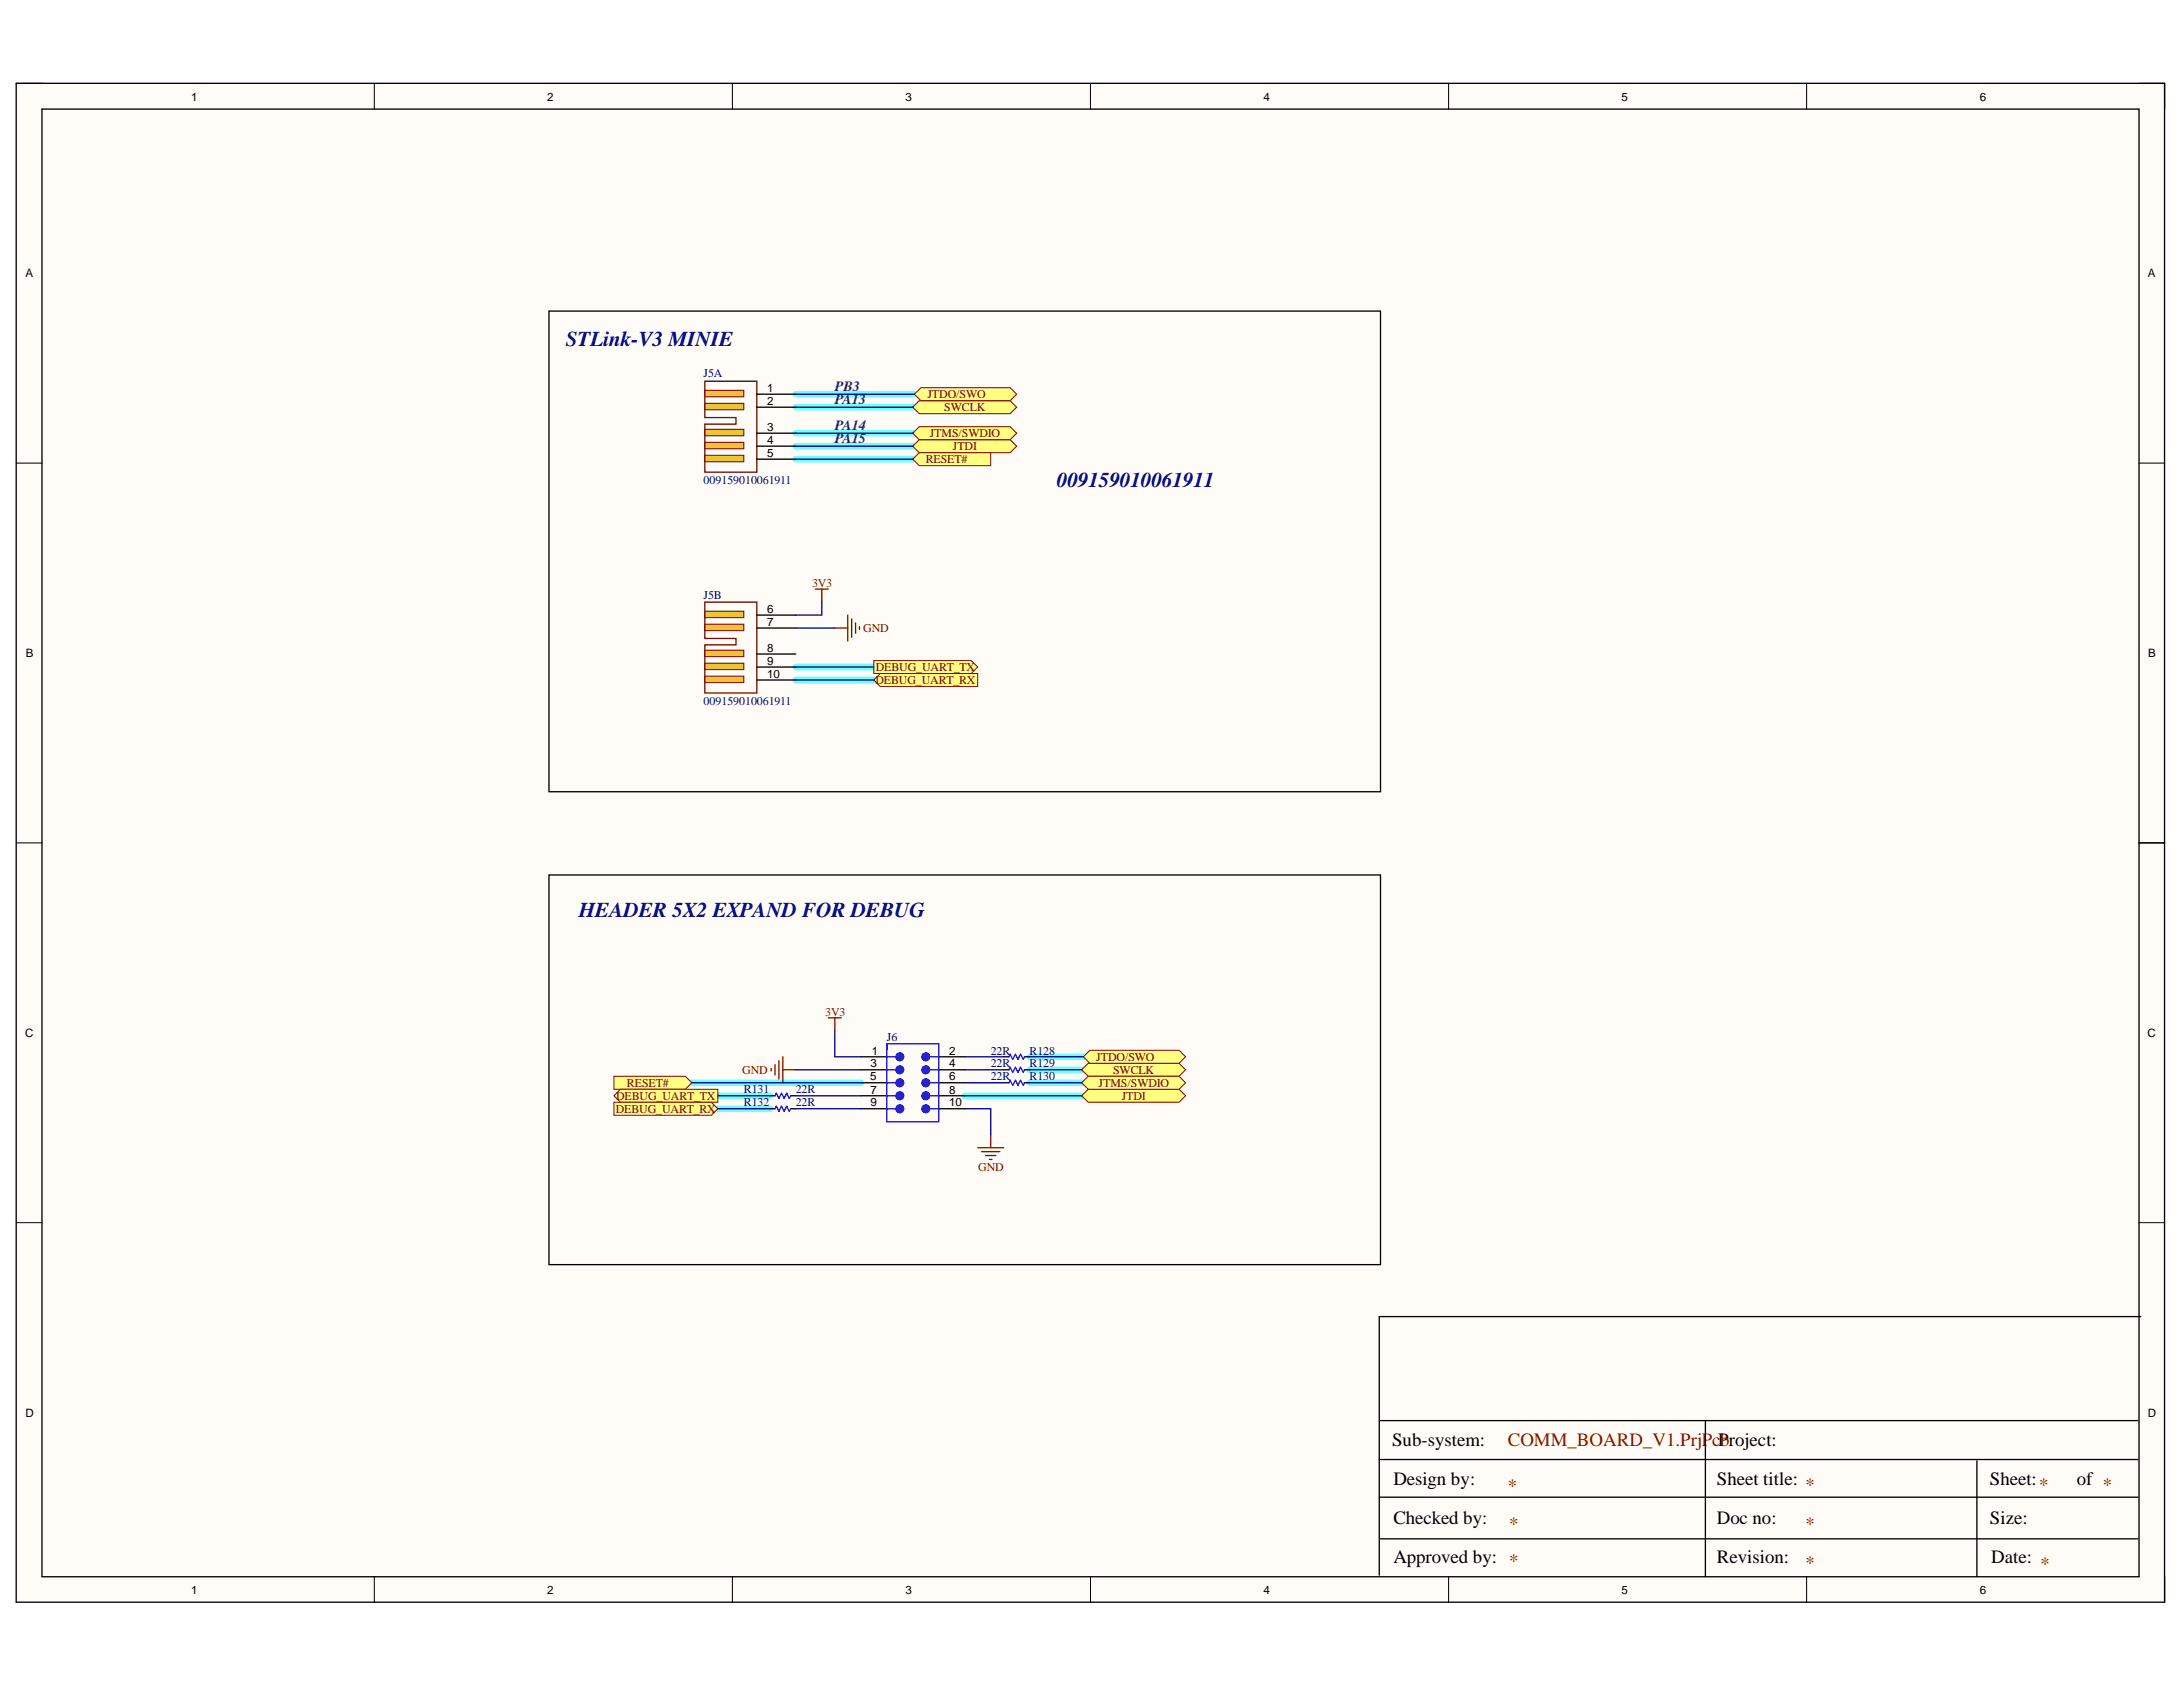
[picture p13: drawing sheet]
<svg xmlns="http://www.w3.org/2000/svg" width="279mm" height="216mm" viewBox="0 0 279 216" stroke-linecap="round" stroke-linejoin="round" font-family="sans-serif">
<defs><g id="words">
<g font-size="2.7" fill="#000080">
<text x="72.4" y="44.2">STLink-V3 MINIE</text>
<text x="135.3" y="62.3">009159010061911</text>
<text x="74.1" y="117.4">HEADER 5X2 EXPAND FOR DEBUG</text>
</g>
<g font-size="2.4">
<text x="178.2" y="185.1">Sub-system:</text>
<text x="178.3" y="190.1">Design by:</text>
<text x="219.8" y="190.1">Sheet title:</text>
<text x="254.7" y="190.1">Sheet:</text>
<text x="265.8" y="190.1">of</text>
<text x="178.3" y="195.1">Checked by:</text>
<text x="219.8" y="195.1">Doc no:</text>
<text x="254.7" y="195.1">Size:</text>
<text x="178.3" y="200.1">Approved by: *</text>
<text x="219.8" y="200.1">Revision:</text>
<text x="254.9" y="200.1">Date:</text>
</g>
<g font-size="2.4" fill="#980000">
<text x="193" y="185.1">COMM_BOARD_V1.PrjPcProject:</text>
<text x="220.2" y="185.1">b</text>
<text x="193" y="191">*</text>
<text x="231.1" y="190.8">*</text>
<text x="261" y="190.8">*</text>
<text x="269.2" y="190.8">*</text>
<text x="193.1" y="195.8">*</text>
<text x="231.1" y="195.8">*</text>
<text x="231.1" y="200.8">*</text>
<text x="261.2" y="200.9">*</text>
</g>
<g font-size="1.8" fill="#073763">
<text x="106.9" y="50.1">PB3</text>
<text x="106.9" y="51.7">PA13</text>
<text x="106.9" y="56.7">PA15</text>
<text x="106.9" y="55.1">PA14</text>
</g>
<g font-size="1.5">
<text x="24.4" y="12.9">1</text>
<text x="70" y="12.9">2</text>
<text x="115.9" y="12.9">3</text>
<text x="161.7" y="12.9">4</text>
<text x="207.5" y="12.9">5</text>
<text x="253.4" y="12.9">6</text>
<text x="3.3" y="35.5">A</text>
<text x="274.9" y="35.5">A</text>
<text x="98.2" y="50.2">1</text>
<text x="98.2" y="51.8">2</text>
<text x="98.2" y="55.2">3</text>
<text x="98.2" y="56.8">4</text>
<text x="98.2" y="58.5">5</text>
<text x="98.2" y="78.4">6</text>
<text x="98.2" y="80.1">7</text>
<text x="98.2" y="83.4">8</text>
<text x="3.3" y="84.1">B</text>
<text x="98.2" y="85.1">9</text>
<text x="98.2" y="86.7">10</text>
<text x="275" y="84.1">B</text>
<text x="3.2" y="132.7">C</text>
<text x="111.4" y="136.6">3</text>
<text x="111.6" y="135">1</text>
<text x="121.5" y="136.6">4</text>
<text x="121.5" y="135">2</text>
<text x="274.9" y="132.7">C</text>
<text x="111.4" y="138.3">5</text>
<text x="111.4" y="139.9">7</text>
<text x="111.4" y="141.6">9</text>
<text x="121.5" y="138.3">6</text>
<text x="121.5" y="139.9">8</text>
<text x="121.5" y="141.6">10</text>
<text x="3.3" y="181.3">D</text>
<text x="274.9" y="181.3">D</text>
<text x="24.4" y="203.9">1</text>
<text x="70" y="203.9">2</text>
<text x="115.9" y="203.9">3</text>
<text x="161.7" y="203.9">4</text>
<text x="207.5" y="203.9">5</text>
<text x="253.4" y="203.9">6</text>
</g>
<g font-size="1.5" fill="#000080">
<text x="90.1" y="48.3">J5A</text>
<text x="90.1" y="62">009159010061911</text>
<text x="90.1" y="76.6">J5B</text>
<text x="90.1" y="90.2">009159010061911</text>
<text x="113.5" y="133.3">J6</text>
<text x="126.8" y="135">22R</text>
<text x="126.8" y="136.6">22R</text>
<text x="131.8" y="135">R128</text>
<text x="131.8" y="136.6">R129</text>
<text x="95.2" y="139.9">R131</text>
<text x="95.2" y="141.6">R132</text>
<text x="101.9" y="139.9">22R</text>
<text x="101.9" y="141.6">22R</text>
<text x="126.8" y="138.3">22R</text>
<text x="131.8" y="138.3">R130</text>
</g>
<g font-size="1.5" fill="#800000">
<text x="118.7" y="51">JTDO/SWO</text>
<text x="120.9" y="52.6">SWCLK</text>
<text x="118.5" y="59.3">RESET#</text>
<text x="119" y="56">JTMS/SWDIO</text>
<text x="122" y="57.6">JTDI</text>
<text x="103.9" y="75.1">3V3</text>
<text x="110.5" y="80.9">GND</text>
<text x="112.1" y="87.6">DEBUG_UART_RX</text>
<text x="112.1" y="85.9">DEBUG_UART_TX</text>
<text x="105.6" y="130">3V3</text>
<text x="95" y="137.4">GND</text>
<text x="140.3" y="135.8">JTDO/SWO</text>
<text x="142.5" y="137.4">SWCLK</text>
<text x="78.8" y="142.4">DEBUG_UART_RX</text>
<text x="78.8" y="140.8">DEBUG_UART_TX</text>
<text x="80.2" y="139.1">RESET#</text>
<text x="140.6" y="139.1">JTMS/SWDIO</text>
<text x="143.6" y="140.8">JTDI</text>
<text x="125.2" y="149.9">GND</text>
</g>
</g></defs>
<g fill="#fffcf8">
<path d="M2.1 10.7h275v194.4h-275z" fill-rule="evenodd"/>
<path d="M5.4 14h268.3v187.8h-268.3z" fill-rule="evenodd"/>
</g>
<g fill="none" stroke="#000" stroke-width=".13">
<path d="M2.1 10.7h3.3M47.9 10.7v3.3M93.7 10.7v3.3M139.6 10.7v3.3M185.4 10.7v3.3M231.2 10.7v3.3M273.7 10.7h3.4v3.3M2.1 59.3h3.3M273.7 59.3h3.4M2.1 107.9h3.3M273.7 107.9h3.4M2.1 156.5h3.3"/>
<path d="M273.7 156.5h3.4M47.9 201.8v3.3M93.7 201.8v3.3M139.6 201.8v3.3M185.4 201.8v3.3M231.2 201.8v3.3M277.1 201.8v3.3"/>
</g>
<g fill="none" stroke="#6effff" stroke-width=".85">
<path d="M101.9 50.4h15.1M101.9 52.1h14.9M101.9 55.4h14.9M101.9 57.1h14.9M101.9 58.8h14.9M101.9 87h9.9M101.9 85.4h9.9M88.6 138.6h21.6M131.8 135.2h6.9M131.8 136.9h6.6M131.8 138.6h6.6M91.9 140.2h6.6"/>
<path d="M91.9 141.9h6.6M123.5 140.2h14.9"/>
</g>
<path d="M101.9 80.4h4.9M101.9 136.9h8.3M123.5 141.9h3.3v3.3" fill="none" stroke="#fff" stroke-width=".85"/>
<path d="M2.1 10.7h274.9v194.3h-274.9zM5.4 14h268.4v187.8h-268.4zM273.8 107.9h3.3M274 168.5h-97.5v33.1M176.5 191.6h97.1M176.5 186.8h97.1M176.5 181.8h97.1M176.7 196.9h96.9M218.3 181.8v20M253 187v14.8" fill="none" stroke="#000" stroke-width=".17"/>
<path d="M117.7 51.3h11.6l.8 .8-.8 .8h-11.6l-.9-.8z" fill-rule="evenodd" fill="#ffff80"/>
<path d="M117.7 51.3h11.6l.8 .8-.8 .8h-11.6l-.9-.8z" fill="none" stroke="#800000" stroke-width=".13"/>
<path d="M116.8 57.1l.9-.8h11.6l.8 .8-.8 .8h-11.6z" fill-rule="evenodd" fill="#ffff80"/>
<path d="M116.8 57.1l.9-.8h11.6l.8 .8-.8 .8h-11.6z" fill="none" stroke="#800000" stroke-width=".13"/>
<path d="M104.4 75.4h1.6M105.2 75.4v1.7M108.5 78.7v3.3M109 79.2v2.3M109.5 79.7v1.3M106.8 80.4h1.7M110 80.2v.3" fill="none" stroke="#800000" stroke-width=".17"/>
<path d="M116.8 58.8l.9-.9h9.1v1.7h-9.1z" fill-rule="evenodd" fill="#ffff80"/>
<path d="M116.8 58.8l.9-.9h9.1v1.7h-9.1z" fill="none" stroke="#800000" stroke-width=".13"/>
<path d="M111.8 84.5h12.5l.8 .9-.8 .8h-12.5z" fill-rule="evenodd" fill="#ffff80"/>
<path d="M111.8 84.5h12.5l.8 .9-.8 .8h-12.5z" fill="none" stroke="#800000" stroke-width=".13"/>
<path d="M111.8 87l.9-.8h12.4v1.7h-12.4z" fill-rule="evenodd" fill="#ffff80"/>
<path d="M111.8 87l.9-.8h12.4v1.7h-12.4z" fill="none" stroke="#800000" stroke-width=".13"/>
<path d="M70.3 39.8h106.4v61.5h-106.4zM70.3 112h106.4v49.8h-106.4zM128.5 138.6h.6M128.5 135.2h.6M128.5 136.9h.6M131.1 138.6h.7M131.1 135.2h.7M131.1 136.9h.7" fill="none" stroke="#000" stroke-width=".17"/>
<path d="M129.1 138.6l.2-.4 .3 .7 .4-.7 .3 .7 .3-.7 .4 .7 .1-.3M129.1 135.2l.2-.3 .3 .7 .4-.7 .3 .7 .3-.7 .4 .7 .1-.4M129.1 136.9l.2-.3 .3 .6 .4-.6 .3 .6 .3-.6 .4 .6 .1-.3" fill="none" stroke="#00f" stroke-width=".17"/>
<path d="M138.4 136.9l.9-.8h11.6l.8 .8-.8 .8h-11.6z" fill-rule="evenodd" fill="#ffff80"/>
<path d="M138.4 136.9l.9-.8h11.6l.8 .8-.8 .8h-11.6z" fill="none" stroke="#800000" stroke-width=".13"/>
<path d="M138.4 140.2l.9-.8h11.6l.8 .8-.8 .9h-11.6z" fill-rule="evenodd" fill="#ffff80"/>
<path d="M138.4 140.2l.9-.8h11.6l.8 .8-.8 .9h-11.6z" fill="none" stroke="#800000" stroke-width=".13"/>
<path d="M117 50.4l.9-.8h11.4l.8 .8-.8 .9h-11.4z" fill-rule="evenodd" fill="#ffff80"/>
<path d="M117 50.4l.9-.8h11.4l.8 .8-.8 .9h-11.4z" fill="none" stroke="#800000" stroke-width=".13"/>
<path d="M138.7 135.2l.8-.8h11.4l.8 .8-.8 .9h-11.4z" fill-rule="evenodd" fill="#ffff80"/>
<path d="M138.7 135.2l.8-.8h11.4l.8 .8-.8 .9h-11.4z" fill="none" stroke="#800000" stroke-width=".13"/>
<path d="M78.6 137.7h9.1l.9 .9-.9 .8h-9.1z" fill-rule="evenodd" fill="#ffff80"/>
<path d="M78.6 137.7h9.1l.9 .9-.9 .8h-9.1z" fill="none" stroke="#800000" stroke-width=".13"/>
<path d="M78.6 140.2l.8-.8h12.5v1.7h-12.5z" fill-rule="evenodd" fill="#ffff80"/>
<path d="M78.6 140.2l.8-.8h12.5v1.7h-12.5z" fill="none" stroke="#800000" stroke-width=".13"/>
<path d="M78.6 141.1h12.4l.9 .8-.9 .8h-12.4z" fill-rule="evenodd" fill="#ffff80"/>
<path d="M78.6 141.1h12.4l.9 .8-.9 .8h-12.4z" fill="none" stroke="#800000" stroke-width=".13"/>
<path d="M98.7 136.7v.4M99.2 136.2v1.4M99.7 135.7v2.4M100.2 135.2v3.4M100.2 136.9h1.7M106 130.3h1.7M106.8 130.3v1.6" fill="none" stroke="#800000" stroke-width=".17"/>
<path d="M96.9 50.4h5M96.9 52.1h5M96.9 55.4h5M96.9 57.1h5M96.9 58.8h5M98.5 140.2h.7M101.2 140.2h.7" fill="none" stroke="#000" stroke-width=".17"/>
<path d="M99.2 140.2l.2-.3 .3 .7 .3-.7 .4 .7 .3-.7 .3 .7 .2-.4" fill="none" stroke="#00f" stroke-width=".17"/>
<path d="M90.2 48.8h6.7v11.6h-6.7v-6.1h4v-.9h-4z" fill="none" stroke="#5b0f00" stroke-width=".17"/>
<path d="M90.2 50h5v.8h-5z" fill-rule="evenodd" fill="#f1c232"/>
<path d="M90.2 50h5v.8h-5z" fill="none" stroke="#800000" stroke-width=".13"/>
<path d="M90.2 51.6h5v.8h-5z" fill-rule="evenodd" fill="#f1c232"/>
<path d="M90.2 51.6h5v.8h-5z" fill="none" stroke="#800000" stroke-width=".13"/>
<path d="M90.2 54.9h5v.9h-5z" fill-rule="evenodd" fill="#f1c232"/>
<path d="M90.2 54.9h5v.9h-5z" fill="none" stroke="#800000" stroke-width=".13"/>
<path d="M90.2 56.6h5v.8h-5z" fill-rule="evenodd" fill="#f1c232"/>
<path d="M90.2 56.6h5v.8h-5z" fill="none" stroke="#800000" stroke-width=".13"/>
<path d="M90.2 58.3h5v.8h-5z" fill-rule="evenodd" fill="#f1c232"/>
<path d="M90.2 58.3h5v.8h-5z" fill="none" stroke="#800000" stroke-width=".13"/>
<path d="M96.9 78.7h5M96.9 80.4h5M96.9 83.7h5M96.9 85.4h5M96.9 87h5" fill="none" stroke="#000" stroke-width=".17"/>
<path d="M90.2 77.1h6.7v11.6h-6.7v-6.2h4v-.8h-4z" fill="none" stroke="#5b0f00" stroke-width=".17"/>
<path d="M90.2 78.2h5v.8h-5z" fill-rule="evenodd" fill="#f1c232"/>
<path d="M90.2 78.2h5v.8h-5z" fill="none" stroke="#800000" stroke-width=".13"/>
<path d="M90.2 79.9h5v.8h-5z" fill-rule="evenodd" fill="#f1c232"/>
<path d="M90.2 79.9h5v.8h-5z" fill="none" stroke="#800000" stroke-width=".13"/>
<path d="M90.2 83.2h5v.8h-5z" fill-rule="evenodd" fill="#f1c232"/>
<path d="M90.2 83.2h5v.8h-5z" fill="none" stroke="#800000" stroke-width=".13"/>
<path d="M90.2 84.9h5v.8h-5z" fill-rule="evenodd" fill="#f1c232"/>
<path d="M90.2 84.9h5v.8h-5z" fill="none" stroke="#800000" stroke-width=".13"/>
<path d="M90.2 86.5h5v.9h-5z" fill-rule="evenodd" fill="#f1c232"/>
<path d="M90.2 86.5h5v.9h-5z" fill="none" stroke="#800000" stroke-width=".13"/>
<path d="M98.5 141.9h.7M101.2 141.9h.7" fill="none" stroke="#000" stroke-width=".17"/>
<path d="M99.2 141.9l.2-.3 .3 .6 .3-.6 .4 .6 .3-.6 .3 .6 .2-.3" fill="none" stroke="#00f" stroke-width=".17"/>
<path d="M116.8 55.4l.9-.8h11.6l.8 .8-.8 .9h-11.6z" fill-rule="evenodd" fill="#ffff80"/>
<path d="M116.8 55.4l.9-.8h11.6l.8 .8-.8 .9h-11.6z" fill="none" stroke="#800000" stroke-width=".13"/>
<path d="M138.4 138.6l.9-.9h11.6l.8 .9-.8 .8h-11.6z" fill-rule="evenodd" fill="#ffff80"/>
<path d="M138.4 138.6l.9-.9h11.6l.8 .9-.8 .8h-11.6z" fill="none" stroke="#800000" stroke-width=".13"/>
<path d="M125.1 146.9h3.4M125.6 147.4h2.4M126.1 147.9h1.4M126.6 148.4h.4M126.8 145.2v1.7" fill="none" stroke="#800000" stroke-width=".17"/>
<path d="M110.2 136.9h3.3M110.2 135.2h3.3" fill="none" stroke="#000" stroke-width=".17"/>
<path d="M113.5 136.9h1.2" fill="none" stroke="#00f" stroke-width=".17"/>
<circle cx="115.2" cy="136.9" r=".5" fill="#00f"/>
<g fill="none" stroke="#00f" stroke-width=".17">
<path d="M113.5 135.2h1.2M119 136.9h1.1"/>
<circle cx="115.2" cy="136.9" r=".5"/>
</g>
<path d="M120.1 136.9h3.4M120.1 135.2h3.4" fill="none" stroke="#000" stroke-width=".17"/>
<circle cx="118.5" cy="136.9" r=".5" fill="#00f"/>
<g fill="none" stroke="#00f" stroke-width=".17">
<path d="M119 135.2h1.1"/>
<circle cx="118.5" cy="136.9" r=".5"/>
</g>
<circle cx="118.5" cy="135.2" r=".5" fill="#00f"/>
<g fill="none" stroke="#00f" stroke-width=".17">
<path d="M113.5 138.6h1.2"/>
<circle cx="118.5" cy="135.2" r=".5"/>
</g>
<path d="M110.2 138.6h3.3M120.1 138.6h3.4" fill="none" stroke="#000" stroke-width=".17"/>
<circle cx="115.2" cy="138.6" r=".5" fill="#00f"/>
<g fill="none" stroke="#00f" stroke-width=".17">
<path d="M119 138.6h1.1"/>
<circle cx="115.2" cy="138.6" r=".5"/>
</g>
<circle cx="118.5" cy="138.6" r=".5" fill="#00f"/>
<g fill="none" stroke="#00f" stroke-width=".17">
<path d="M113.5 140.2h1.2"/>
<circle cx="118.5" cy="138.6" r=".5"/>
</g>
<path d="M110.2 140.2h3.3M120.1 140.2h3.4" fill="none" stroke="#000" stroke-width=".17"/>
<circle cx="115.2" cy="140.2" r=".5" fill="#00f"/>
<g fill="none" stroke="#00f" stroke-width=".17">
<path d="M119 140.2h1.1"/>
<circle cx="115.2" cy="140.2" r=".5"/>
</g>
<circle cx="118.5" cy="140.2" r=".5" fill="#00f"/>
<g fill="none" stroke="#00f" stroke-width=".17">
<path d="M113.5 141.9h1.2"/>
<circle cx="118.5" cy="140.2" r=".5"/>
</g>
<path d="M110.2 141.9h3.3M120.1 141.9h3.4" fill="none" stroke="#000" stroke-width=".17"/>
<circle cx="115.2" cy="141.9" r=".5" fill="#00f"/>
<g fill="none" stroke="#00f" stroke-width=".17">
<path d="M119 141.9h1.1"/>
<circle cx="115.2" cy="141.9" r=".5"/>
</g>
<circle cx="118.5" cy="141.9" r=".5" fill="#00f"/>
<g fill="none" stroke="#00f" stroke-width=".17">
<path d="M113.5 133.6h6.6v10h-6.6z"/>
<circle cx="118.5" cy="141.9" r=".5"/>
</g>
<circle cx="115.2" cy="135.2" r=".5" fill="#00f"/>
<circle cx="115.2" cy="135.2" r=".5" fill="none" stroke="#00f" stroke-width=".17"/>
<g fill="none" stroke="#000080" stroke-width=".17">
<path d="M101.9 50.4h15.1M101.9 52.1h14.9M101.9 55.4h14.9M101.9 57.1h14.9M101.9 58.8h14.9M105.2 77.1v1.6h-3.3M101.9 80.4h4.9M101.9 87h9.9M101.9 85.4h9.9M88.6 138.6h21.6M101.9 136.9h8.3M106.8 131.9v3.3h3.4"/>
<path d="M123.5 135.2h5M123.5 136.9h5M123.5 138.6h5M131.8 135.2h6.9M131.8 136.9h6.6M131.8 138.6h6.6M91.9 140.2h6.6M91.9 141.9h6.6M101.9 140.2h8.3M101.9 141.9h8.3M123.5 141.9h3.3v3.3M123.5 140.2h14.9"/>
</g>
<use href="#words"/>
</svg>
